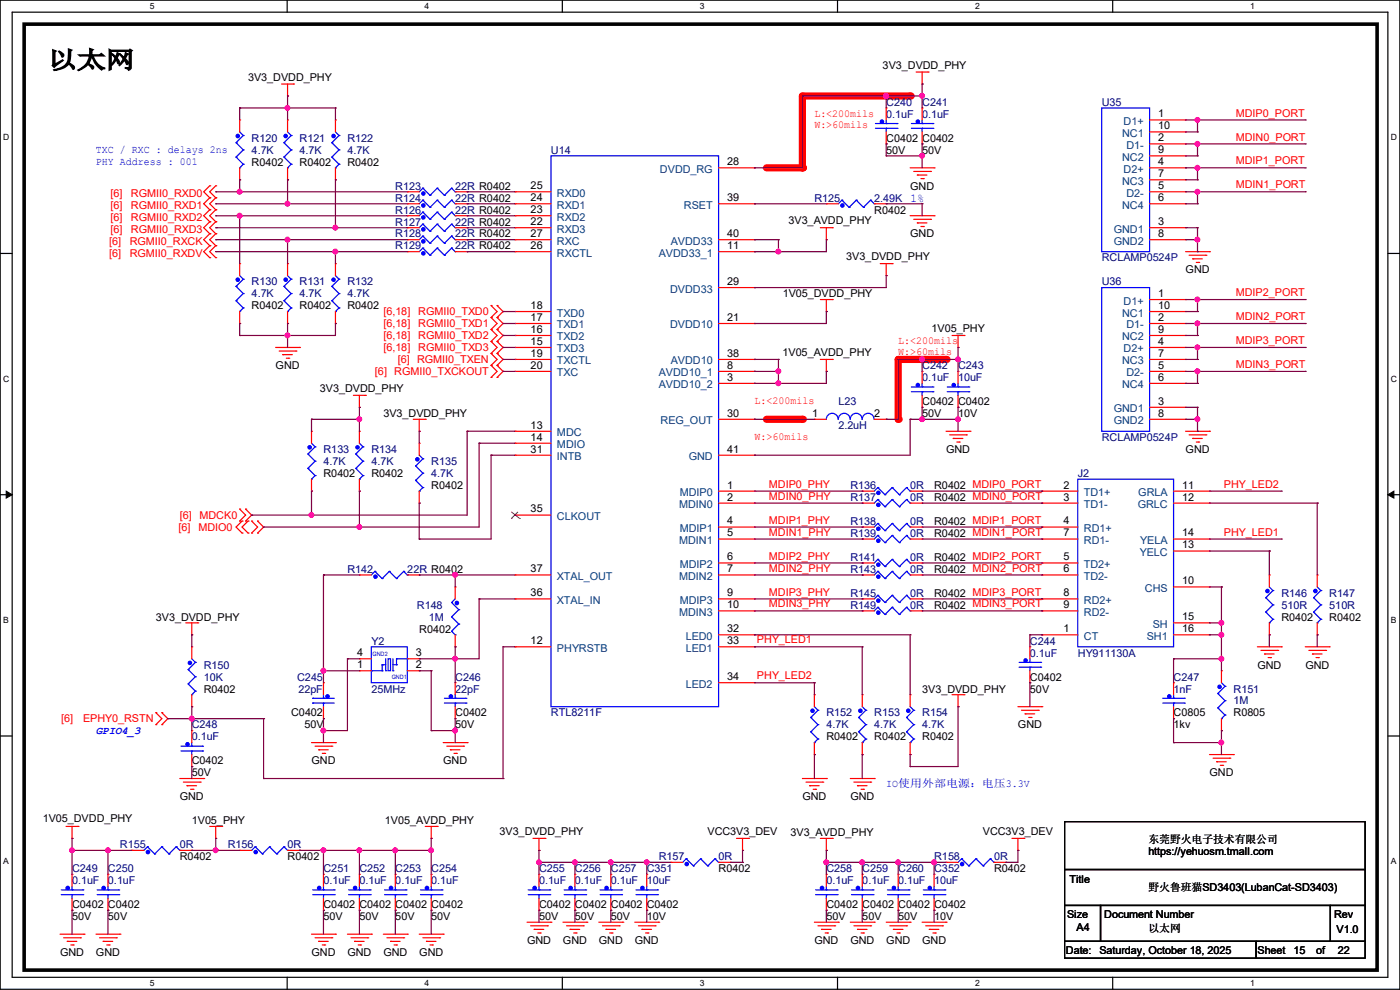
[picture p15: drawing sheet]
<svg xmlns="http://www.w3.org/2000/svg" width="297mm" height="210mm" viewBox="0 0 297 210" stroke-linecap="round" stroke-linejoin="round" font-family="sans-serif">
<defs><g id="words">
<text font-size="5.1" x="10.2" y="14.5">以太网</text>
<g font-size="2.3">
<text x="52.6" y="17.1">3V3_DVDD_PHY</text>
<text x="187.3" y="14.6">3V3_DVDD_PHY</text>
<text x="245.7" y="24.9">1</text>
<text x="245.7" y="30">2</text>
<text x="245.7" y="27.4">10</text>
<text x="53.4" y="35.1">R0402</text>
<text x="63.5" y="35.1">R0402</text>
<text x="73.7" y="35.1">R0402</text>
<text x="154.2" y="35.1">28</text>
<text x="188" y="30.1">C0402</text>
<text x="188" y="32.6">50V</text>
<text x="195.6" y="30.1">C0402</text>
<text x="195.6" y="32.6">50V</text>
<text x="245.7" y="35.1">4</text>
<text x="245.7" y="32.5">9</text>
<text x="112.6" y="40.1">25</text>
<text x="193.1" y="40.2">GND</text>
<text x="245.7" y="40.1">5</text>
<text x="245.7" y="37.6">7</text>
<text x="112.6" y="42.7">24</text>
<text x="112.6" y="45.2">23</text>
<text x="112.6" y="47.8">22</text>
<text x="154.2" y="42.7">39</text>
<text x="167.3" y="47.6">3V3_AVDD_PHY</text>
<text x="185.5" y="45.3">R0402</text>
<text x="245.7" y="47.8">3</text>
<text x="245.7" y="42.7">6</text>
<text x="112.6" y="50.3">27</text>
<text x="112.6" y="52.8">26</text>
<text x="154.2" y="50.3">40</text>
<text x="154.2" y="52.8">11</text>
<text x="193.1" y="50.4">GND</text>
<text x="245.7" y="50.3">8</text>
<text x="179.5" y="55.2">3V3_DVDD_PHY</text>
<text x="251.5" y="58">GND</text>
<text x="53.4" y="65.6">R0402</text>
<text x="63.5" y="65.6">R0402</text>
<text x="73.7" y="65.6">R0402</text>
<text x="112.6" y="65.5">18</text>
<text x="154.2" y="60.5">29</text>
<text x="166" y="63.1">1V05_DVDD_PHY</text>
<text x="245.7" y="63">1</text>
<text x="245.7" y="65.5">10</text>
<text x="112.6" y="68.1">17</text>
<text x="112.6" y="70.6">16</text>
<text x="154.2" y="68.1">21</text>
<text x="197.6" y="70.4">1V05_PHY</text>
<text x="245.7" y="68.1">2</text>
<text x="245.7" y="70.6">9</text>
<text x="112.6" y="73.2">15</text>
<text x="112.6" y="75.7">19</text>
<text x="154.2" y="75.7">38</text>
<text x="166" y="75.5">1V05_AVDD_PHY</text>
<text x="245.7" y="73.2">4</text>
<text x="245.7" y="75.7">7</text>
<text x="58.5" y="78.3">GND</text>
<text x="67.9" y="83.1">3V3_DVDD_PHY</text>
<text x="112.6" y="78.2">20</text>
<text x="154.2" y="78.2">8</text>
<text x="154.2" y="80.8">3</text>
<text x="245.7" y="78.2">5</text>
<text x="245.7" y="80.8">6</text>
<text x="81.3" y="88.5">3V3_DVDD_PHY</text>
<text x="154.2" y="88.4">30</text>
<text x="172.3" y="88.4">1</text>
<text x="185.5" y="88.5">2</text>
<text x="195.6" y="85.9">C0402</text>
<text x="195.6" y="88.5">50V</text>
<text x="203.3" y="85.9">C0402</text>
<text x="203.3" y="88.5">10V</text>
<text x="245.7" y="85.9">3</text>
<text x="245.7" y="88.4">8</text>
<text x="112.6" y="90.9">13</text>
<text x="112.6" y="93.5">14</text>
<text x="68.6" y="101.2">R0402</text>
<text x="78.8" y="101.2">R0402</text>
<text x="112.6" y="96">31</text>
<text x="154.2" y="96">41</text>
<text x="200.7" y="96.1">GND</text>
<text x="251.5" y="96.1">GND</text>
<text x="91.5" y="103.7">R0402</text>
<text x="154.2" y="103.6">1</text>
<text x="154.2" y="106.2">2</text>
<text x="198.2" y="106.3">R0402 MDIN0_PORT</text>
<text x="198.2" y="103.7">R0402 MDIP0_PORT</text>
<text x="225.6" y="103.6">2</text>
<text x="225.6" y="106.2">3</text>
<text x="250.8" y="103.6">11</text>
<text x="250.8" y="106.2">12</text>
<text x="112.6" y="108.7">35</text>
<text x="154.2" y="111.3">4</text>
<text x="154.2" y="113.8">5</text>
<text x="198.2" y="111.3">R0402 MDIP1_PORT</text>
<text x="198.2" y="113.9">R0402 MDIN1_PORT</text>
<text x="225.6" y="111.3">4</text>
<text x="225.6" y="113.8">7</text>
<text x="250.8" y="113.8">14</text>
<text x="154.2" y="118.9">6</text>
<text x="198.2" y="119">R0402 MDIP2_PORT</text>
<text x="225.6" y="118.9">5</text>
<text x="250.8" y="116.3">13</text>
<text x="112.6" y="121.4">37</text>
<text x="154.2" y="121.4">7</text>
<text x="198.2" y="121.5">R0402 MDIN2_PORT</text>
<text x="225.6" y="121.4">6</text>
<text x="250.8" y="124">10</text>
<text x="33.1" y="131.7">3V3_DVDD_PHY</text>
<text x="112.6" y="126.5">36</text>
<text x="154.2" y="126.5">9</text>
<text x="154.2" y="129">10</text>
<text x="198.2" y="126.6">R0402 MDIP3_PORT</text>
<text x="198.2" y="129.1">R0402 MDIN3_PORT</text>
<text x="225.6" y="126.5">8</text>
<text x="225.6" y="129">9</text>
<text x="250.8" y="131.6">15</text>
<text x="271.8" y="131.7">R0402</text>
<text x="282" y="131.7">R0402</text>
<text x="88.9" y="134.2">R0402</text>
<text x="112.6" y="136.7">12</text>
<text x="154.2" y="134.1">32</text>
<text x="154.2" y="136.7">33</text>
<text x="225.6" y="134.1">1</text>
<text x="250.8" y="134.1">16</text>
<text x="75.7" y="141.7">1</text>
<text x="75.7" y="139.2">4</text>
<text x="88.2" y="141.7">2</text>
<text x="88.2" y="139.2">3</text>
<text x="266.8" y="141.8">GND</text>
<text x="276.9" y="141.8">GND</text>
<text x="43.2" y="146.9">R0402</text>
<text x="154.2" y="144.3">34</text>
<text x="195.6" y="146.9">3V3_DVDD_PHY</text>
<text x="218.5" y="144.4">C0402</text>
<text x="218.5" y="146.9">50V</text>
<text x="61.8" y="152">C0402</text>
<text x="64.6" y="154.5">50V</text>
<text x="96.6" y="152">C0402</text>
<text x="96.6" y="154.5">50V</text>
<text x="216" y="154.5">GND</text>
<text x="249" y="152">C0805</text>
<text x="249" y="154.5">1kv</text>
<text x="261.7" y="152">R0805</text>
<text x="175.3" y="157.1">R0402</text>
<text x="185.5" y="157.1">R0402</text>
<text x="195.6" y="157.1">R0402</text>
<text x="40.7" y="162.1">C0402</text>
<text x="40.7" y="164.7">50V</text>
<text x="66.1" y="162.1">GND</text>
<text x="94" y="162.1">GND</text>
<text x="256.6" y="164.7">GND</text>
<text x="38.1" y="169.8">GND</text>
<text x="170.2" y="169.8">GND</text>
<text x="180.4" y="169.8">GND</text>
<text x="9.1" y="174.3">1V05_DVDD_PHY</text>
<text x="40.7" y="174.8">1V05_PHY</text>
<text x="81.7" y="174.8">1V05_AVDD_PHY</text>
<text x="106" y="177.1">3V3_DVDD_PHY</text>
<text x="150.1" y="177.1">VCC3V3_DEV</text>
<text x="167.7" y="177.4">3V3_AVDD_PHY</text>
<text x="208.5" y="177.1">VCC3V3_DEV</text>
<text x="243.6" y="178.9">东莞野火电子技术有限公司</text>
<text x="38.1" y="182.5">R0402</text>
<text x="61" y="182.5">R0402</text>
<text x="152.5" y="185">R0402</text>
<text x="210.9" y="185">R0402</text>
<text x="243.6" y="181.4">https://yehuosm.tmall.com</text>
<text x="226.9" y="187.3">Title</text>
<text x="243.6" y="189.1">野火鲁班猫SD3403(LubanCat-SD3403)</text>
<text x="15.3" y="192.6">C0402</text>
<text x="15.3" y="195.2">50V</text>
<text x="22.9" y="192.6">C0402</text>
<text x="22.9" y="195.2">50V</text>
<text x="68.6" y="192.6">C0402</text>
<text x="68.6" y="195.2">50V</text>
<text x="76.2" y="192.6">C0402</text>
<text x="76.2" y="195.2">50V</text>
<text x="83.9" y="192.6">C0402</text>
<text x="83.9" y="195.2">50V</text>
<text x="91.5" y="192.6">C0402</text>
<text x="91.5" y="195.2">50V</text>
<text x="114.4" y="192.6">C0402</text>
<text x="114.4" y="195.2">50V</text>
<text x="122" y="192.6">C0402</text>
<text x="122" y="195.2">50V</text>
<text x="129.6" y="192.6">C0402</text>
<text x="129.6" y="195.2">50V</text>
<text x="137.2" y="192.6">C0402</text>
<text x="137.2" y="195.2">10V</text>
<text x="175.3" y="192.6">C0402</text>
<text x="175.3" y="195.2">50V</text>
<text x="182.9" y="192.6">C0402</text>
<text x="182.9" y="195.2">50V</text>
<text x="190.6" y="192.6">C0402</text>
<text x="190.6" y="195.2">50V</text>
<text x="198.2" y="192.6">C0402</text>
<text x="198.2" y="195.2">10V</text>
<text x="226.4" y="194.6">Size</text>
<text x="228.4" y="197.4">A4</text>
<text x="234.2" y="194.6">Document Number</text>
<text x="243.6" y="197.7">以太网</text>
<text x="283" y="194.6">Rev</text>
<text x="283.5" y="198">V1.0</text>
<text x="12.7" y="202.8">GND</text>
<text x="20.4" y="202.8">GND</text>
<text x="66.1" y="202.8">GND</text>
<text x="73.7" y="202.8">GND</text>
<text x="81.3" y="202.8">GND</text>
<text x="88.9" y="202.8">GND</text>
<text x="111.8" y="200.2">GND</text>
<text x="119.4" y="200.2">GND</text>
<text x="127" y="200.2">GND</text>
<text x="134.7" y="200.2">GND</text>
<text x="172.8" y="200.2">GND</text>
<text x="180.4" y="200.2">GND</text>
<text x="188" y="200.2">GND</text>
<text x="195.6" y="200.2">GND</text>
<text x="226.1" y="202.3">Date:</text>
<text x="233.2" y="202.3">Saturday, October 18, 2025</text>
<text x="266.8" y="202.3">Sheet</text>
<text x="274.4" y="202.3">15</text>
<text x="279.2" y="202.3">of</text>
<text x="283.8" y="202.3">22</text>
</g>
<g font-size="2.3" fill="#000080">
<text x="188" y="22.4">C240</text>
<text x="195.6" y="22.4">C241</text>
<text x="233.7" y="22.4">U35</text>
<text x="188" y="25">0.1uF</text>
<text x="195.6" y="25">0.1uF</text>
<text x="53.4" y="30.1">R120</text>
<text x="53.4" y="32.6">4.7K</text>
<text x="63.5" y="30.1">R121</text>
<text x="63.5" y="32.6">4.7K</text>
<text x="73.7" y="30.1">R122</text>
<text x="73.7" y="32.6">4.7K</text>
<text x="116.9" y="32.6">U14</text>
<text x="83.9" y="40.2">R123</text>
<text x="96.6" y="40.2">22R R0402</text>
<text x="83.9" y="42.8">R124</text>
<text x="83.9" y="45.3">R126</text>
<text x="83.9" y="47.8">R127</text>
<text x="96.6" y="42.8">22R R0402</text>
<text x="96.6" y="45.3">22R R0402</text>
<text x="96.6" y="47.8">22R R0402</text>
<text x="172.8" y="42.8">R125</text>
<text x="185.5" y="42.8">2.49K 1%</text>
<text x="83.9" y="50.4">R128</text>
<text x="83.9" y="52.9">R129</text>
<text x="96.6" y="50.4">22R R0402</text>
<text x="96.6" y="52.9">22R R0402</text>
<text x="233.7" y="55.5">RCLAMP0524P</text>
<text x="53.4" y="60.5">R130</text>
<text x="53.4" y="63.1">4.7K</text>
<text x="63.5" y="60.5">R131</text>
<text x="63.5" y="63.1">4.7K</text>
<text x="73.7" y="60.5">R132</text>
<text x="73.7" y="63.1">4.7K</text>
<text x="233.7" y="60.5">U36</text>
<text x="195.6" y="78.3">C242</text>
<text x="195.6" y="80.9">0.1uF</text>
<text x="203.3" y="78.3">C243</text>
<text x="203.3" y="80.9">10uF</text>
<text x="177.9" y="85.9">L23</text>
<text x="177.9" y="91">2.2uH</text>
<text x="233.7" y="93.6">RCLAMP0524P</text>
<text x="68.6" y="96.1">R133</text>
<text x="68.6" y="98.6">4.7K</text>
<text x="78.8" y="96.1">R134</text>
<text x="78.8" y="98.6">4.7K</text>
<text x="91.5" y="98.6">R135</text>
<text x="91.5" y="101.2">4.7K</text>
<text x="228.7" y="101.2">J2</text>
<text x="180.4" y="106.3">R137</text>
<text x="180.4" y="103.7">R136</text>
<text x="193.1" y="106.3">0R</text>
<text x="193.1" y="103.7">0R</text>
<text x="180.4" y="111.3">R138</text>
<text x="180.4" y="113.9">R139</text>
<text x="193.1" y="111.3">0R</text>
<text x="193.1" y="113.9">0R</text>
<text x="180.4" y="119">R141</text>
<text x="193.1" y="119">0R</text>
<text x="73.7" y="121.5">R142</text>
<text x="86.4" y="121.5">22R R0402</text>
<text x="180.4" y="121.5">R143</text>
<text x="193.1" y="121.5">0R</text>
<text x="88.4" y="129.1">R148</text>
<text x="91" y="131.7">1M</text>
<text x="180.4" y="126.6">R145</text>
<text x="180.4" y="129.1">R149</text>
<text x="193.1" y="126.6">0R</text>
<text x="193.1" y="129.1">0R</text>
<text x="271.8" y="126.6">R146</text>
<text x="271.8" y="129.1">510R</text>
<text x="282" y="126.6">R147</text>
<text x="282" y="129.1">510R</text>
<text x="78.8" y="136.7">Y2</text>
<text x="218.5" y="136.7">C244</text>
<text x="43.2" y="141.8">R150</text>
<text x="218.5" y="139.3">0.1uF</text>
<text x="228.7" y="139.3">HY911130A</text>
<text x="43.2" y="144.4">10K</text>
<text x="63" y="144.4">C245</text>
<text x="63.3" y="146.9">22pF</text>
<text x="78.8" y="146.9">25MHz</text>
<text x="96.6" y="144.4">C246</text>
<text x="96.6" y="146.9">22pF</text>
<text x="249" y="144.4">C247</text>
<text x="249" y="146.9">1nF</text>
<text x="261.7" y="146.9">R151</text>
<text x="261.7" y="149.4">1M</text>
<text x="40.7" y="154.5">C248</text>
<text x="116.9" y="152">RTL8211F</text>
<text x="175.3" y="152">R152</text>
<text x="175.3" y="154.5">4.7K</text>
<text x="185.5" y="152">R153</text>
<text x="185.5" y="154.5">4.7K</text>
<text x="195.6" y="152">R154</text>
<text x="195.6" y="154.5">4.7K</text>
<text x="40.7" y="157.1">0.1uF</text>
<text x="25.4" y="179.9">R155</text>
<text x="38.1" y="179.9">0R</text>
<text x="48.3" y="179.9">R156</text>
<text x="61" y="179.9">0R</text>
<text x="15.3" y="185">C249</text>
<text x="22.9" y="185">C250</text>
<text x="68.6" y="185">C251</text>
<text x="76.2" y="185">C252</text>
<text x="83.9" y="185">C253</text>
<text x="91.5" y="185">C254</text>
<text x="114.4" y="185">C255</text>
<text x="122" y="185">C256</text>
<text x="129.6" y="185">C257</text>
<text x="137.2" y="185">C351</text>
<text x="139.8" y="182.5">R157</text>
<text x="152.5" y="182.5">0R</text>
<text x="175.3" y="185">C258</text>
<text x="182.9" y="185">C259</text>
<text x="190.6" y="185">C260</text>
<text x="198.2" y="185">C352</text>
<text x="198.2" y="182.5">R158</text>
<text x="210.9" y="182.5">0R</text>
<text x="15.3" y="187.5">0.1uF</text>
<text x="22.9" y="187.5">0.1uF</text>
<text x="68.6" y="187.5">0.1uF</text>
<text x="76.2" y="187.5">0.1uF</text>
<text x="83.9" y="187.5">0.1uF</text>
<text x="91.5" y="187.5">0.1uF</text>
<text x="114.4" y="187.5">0.1uF</text>
<text x="122" y="187.5">0.1uF</text>
<text x="129.6" y="187.5">0.1uF</text>
<text x="137.2" y="187.5">10uF</text>
<text x="175.3" y="187.5">0.1uF</text>
<text x="182.9" y="187.5">0.1uF</text>
<text x="190.6" y="187.5">0.1uF</text>
<text x="198.2" y="187.5">10uF</text>
</g>
<g font-size="2.3" fill="#f00">
<text x="172.8" y="24.8">L:&lt;200mils</text>
<text x="172.8" y="27.1">W:&gt;60mils</text>
<text x="262.2" y="24.7">MDIP0_PORT</text>
<text x="262.2" y="29.8">MDIN0_PORT</text>
<text x="262.2" y="34.9">MDIP1_PORT</text>
<text x="23.4" y="41.7">[6]</text>
<text x="27.8" y="41.7">RGMII0_RXD0</text>
<text x="262.2" y="40">MDIN1_PORT</text>
<text x="23.4" y="44.3">[6]</text>
<text x="23.4" y="46.8">[6]</text>
<text x="27.8" y="44.3">RGMII0_RXD1</text>
<text x="27.8" y="46.8">RGMII0_RXD2</text>
<text x="23.2" y="51.9">[6]</text>
<text x="23.4" y="49.4">[6]</text>
<text x="27.5" y="51.9">RGMII0_RXCK</text>
<text x="27.8" y="49.4">RGMII0_RXD3</text>
<text x="23.2" y="54.4">[6]</text>
<text x="27.5" y="54.4">RGMII0_RXDV</text>
<text x="262.2" y="62.8">MDIP2_PORT</text>
<text x="81.3" y="66.9">[6,18]</text>
<text x="81.3" y="69.4">[6,18]</text>
<text x="81.3" y="72">[6,18]</text>
<text x="88.7" y="66.9">RGMII0_TXD0</text>
<text x="88.7" y="69.4">RGMII0_TXD1</text>
<text x="88.7" y="72">RGMII0_TXD2</text>
<text x="262.2" y="67.9">MDIN2_PORT</text>
<text x="81.3" y="74.5">[6,18]</text>
<text x="84.4" y="77">[6] RGMII0_TXEN</text>
<text x="88.7" y="74.5">RGMII0_TXD3</text>
<text x="190.5" y="73">L:&lt;200mils</text>
<text x="190.5" y="75.3">W:&gt;60mils</text>
<text x="262.2" y="73">MDIP3_PORT</text>
<text x="79.5" y="79.6">[6] RGMII0_TXCKOUT</text>
<text x="262.2" y="78.1">MDIN3_PORT</text>
<text x="160.1" y="85.7">L:&lt;200mils</text>
<text x="160.1" y="93.3">W:&gt;60mils</text>
<text x="163.1" y="103.5">MDIP0_PHY</text>
<text x="163.1" y="106">MDIN0_PHY</text>
<text x="259.6" y="103.5">PHY_LED2</text>
<text x="37.9" y="112.6">[6]</text>
<text x="38.1" y="110.1">[6]</text>
<text x="42.1" y="112.6">MDIO0</text>
<text x="42.3" y="110.1">MDCK0</text>
<text x="163.1" y="111.1">MDIP1_PHY</text>
<text x="163.1" y="113.6">MDIN1_PHY</text>
<text x="259.6" y="113.6">PHY_LED1</text>
<text x="163.1" y="118.7">MDIP2_PHY</text>
<text x="163.1" y="121.2">MDIN2_PHY</text>
<text x="163.1" y="126.3">MDIP3_PHY</text>
<text x="163.1" y="128.9">MDIN3_PHY</text>
<text x="160.6" y="136.5">PHY_LED1</text>
<text x="160.6" y="144.1">PHY_LED2</text>
<text x="13" y="153.2">[6]</text>
<text x="17.6" y="153.2">EPHY0_RSTN</text>
</g>
<g font-size="2.3" fill="#004080">
<text x="238.1" y="29">NC1</text>
<text x="238.4" y="26.5">D1+</text>
<text x="238.1" y="34.1">NC2</text>
<text x="238.9" y="31.6">D1-</text>
<text x="118.2" y="41.7">RXD0</text>
<text x="140" y="36.7">DVDD_RG</text>
<text x="238.1" y="39.2">NC3</text>
<text x="238.4" y="36.7">D2+</text>
<text x="238.9" y="41.7">D2-</text>
<text x="118.2" y="44.3">RXD1</text>
<text x="118.2" y="46.8">RXD2</text>
<text x="145.1" y="44.3">RSET</text>
<text x="238.1" y="44.3">NC4</text>
<text x="118.2" y="49.4">RXD3</text>
<text x="118.2" y="51.9">RXC</text>
<text x="142.3" y="51.9">AVDD33</text>
<text x="236.3" y="49.4">GND1</text>
<text x="236.3" y="51.9">GND2</text>
<text x="118.2" y="54.4">RXCTL</text>
<text x="139.8" y="54.4">AVDD33_1</text>
<text x="142.2" y="62.1">DVDD33</text>
<text x="238.4" y="64.6">D1+</text>
<text x="118.2" y="67.1">TXD0</text>
<text x="118.2" y="69.7">TXD1</text>
<text x="142.2" y="69.7">DVDD10</text>
<text x="238.1" y="67.1">NC1</text>
<text x="238.9" y="69.7">D1-</text>
<text x="118.2" y="72.2">TXD2</text>
<text x="118.2" y="74.8">TXD3</text>
<text x="118.2" y="77.3">TXCTL</text>
<text x="142.3" y="77.3">AVDD10</text>
<text x="238.1" y="77.3">NC3</text>
<text x="238.1" y="72.2">NC2</text>
<text x="238.4" y="74.8">D2+</text>
<text x="118.2" y="79.8">TXC</text>
<text x="139.8" y="79.8">AVDD10_1</text>
<text x="139.8" y="82.4">AVDD10_2</text>
<text x="238.1" y="82.4">NC4</text>
<text x="238.9" y="79.8">D2-</text>
<text x="236.3" y="87.5">GND1</text>
<text x="118.2" y="92.5">MDC</text>
<text x="118.2" y="95.1">MDIO</text>
<text x="140.1" y="90">REG_OUT</text>
<text x="236.3" y="90">GND2</text>
<text x="118.2" y="97.6">INTB</text>
<text x="146.1" y="97.6">GND</text>
<text x="144.1" y="107.8">MDIN0</text>
<text x="144.2" y="105.2">MDIP0</text>
<text x="229.9" y="105.2">TD1+</text>
<text x="229.9" y="107.8">TD1-</text>
<text x="241.4" y="107.8">GRLC</text>
<text x="241.5" y="105.2">GRLA</text>
<text x="118.2" y="110.3">CLKOUT</text>
<text x="144.2" y="112.9">MDIP1</text>
<text x="229.9" y="112.9">RD1+</text>
<text x="144.1" y="115.4">MDIN1</text>
<text x="229.9" y="115.4">RD1-</text>
<text x="241.8" y="117.9">YELC</text>
<text x="241.9" y="115.4">YELA</text>
<text x="118.2" y="123">XTAL_OUT</text>
<text x="144.1" y="123">MDIN2</text>
<text x="144.2" y="120.5">MDIP2</text>
<text x="229.9" y="120.5">TD2+</text>
<text x="229.9" y="123">TD2-</text>
<text x="242.9" y="125.6">CHS</text>
<text x="118.2" y="128.1">XTAL_IN</text>
<text x="144.1" y="130.6">MDIN3</text>
<text x="144.2" y="128.1">MDIP3</text>
<text x="229.9" y="128.1">RD2+</text>
<text x="229.9" y="130.6">RD2-</text>
<text x="145.5" y="135.7">LED0</text>
<text x="229.9" y="135.7">CT</text>
<text x="243.3" y="135.7">SH1</text>
<text x="244.5" y="133.2">SH</text>
<text x="118.2" y="138.3">PHYRSTB</text>
<text x="145.5" y="138.3">LED1</text>
<text x="145.5" y="145.9">LED2</text>
</g>
<g font-size="2.3" fill="#00f">
<text x="20.4" y="34.9">PHY Address : 001</text>
<text x="20.4" y="32.4">TXC / RXC : delays 2ns</text>
<text x="20.4" y="155.6">GPIO4_3</text>
<text x="188" y="167">IO使用外部电源：电压3.3V</text>
</g>
<g font-size="1.8">
<text x="31.8" y="1.9">5</text>
<text x="90.1" y="1.9">4</text>
<text x="148.5" y="1.9">3</text>
<text x="206.8" y="1.9">2</text>
<text x="265.2" y="1.9">1</text>
<text x=".7" y="29.8">D</text>
<text x="295.1" y="29.8">D</text>
<text x=".7" y="80.9">C</text>
<text x="295.1" y="80.9">C</text>
<text x=".7" y="132.1">B</text>
<text x="295.1" y="132.1">B</text>
<text x=".7" y="183.3">A</text>
<text x="295.1" y="183.3">A</text>
<text x="31.8" y="209.2">5</text>
<text x="90.1" y="209.2">4</text>
<text x="148.5" y="209.2">3</text>
<text x="206.8" y="209.2">2</text>
<text x="265.2" y="209.2">1</text>
</g>
<g font-size="1.3" fill="#00f">
<text x="79" y="139.1">GND2</text>
<text x="83.1" y="144">GND1</text>
</g>
</g></defs>
<path d="M0 0h297v209.8h-297zM2.6 2.6h291.8v204.7h-291.8z" fill="none" stroke="#000" stroke-width=".25"/>
<g fill="#fff">
<path d="M31.7 .3h1v2h-1z"/>
<path d="M31.7 207.6h1v2h-1z"/>
</g>
<path d="M60.9 0v2.6M60.9 207.3v2.5" fill="none" stroke="#000" stroke-width=".25"/>
<g fill="#fff">
<path d="M90.1 .3h1v2h-1z"/>
<path d="M90.1 207.6h1v2h-1z"/>
</g>
<path d="M119.3 0v2.6M119.3 207.3v2.5" fill="none" stroke="#000" stroke-width=".25"/>
<g fill="#fff">
<path d="M148.5 .3h.9v2h-.9z"/>
<path d="M148.5 207.6h.9v2h-.9z"/>
</g>
<path d="M177.7 0v2.6M177.7 207.3v2.5" fill="none" stroke="#000" stroke-width=".25"/>
<g fill="#fff">
<path d="M206.8 .3h1v2h-1z"/>
<path d="M206.8 207.6h1v2h-1z"/>
</g>
<path d="M236.1 0v2.6M236.1 207.3v2.5" fill="none" stroke="#000" stroke-width=".25"/>
<g fill="#fff">
<path d="M265.2 .3h1v2h-1z"/>
<path d="M265.2 207.6h1v2h-1z"/>
<path d="M.7 28.2h1.2v1.9h-1.2z"/>
<path d="M295.1 28.2h1.2v1.9h-1.2z"/>
<path d="M.7 79.3h1.2v2h-1.2z"/>
<path d="M295.1 79.3h1.2v2h-1.2z"/>
</g>
<path d="M0 53.8h2.6M294.4 53.8h2.6" fill="none" stroke="#000" stroke-width=".25"/>
<g fill="#fff">
<path d="M.7 130.5h1.2v2h-1.2z"/>
<path d="M295.1 130.5h1.1v2h-1.1z"/>
</g>
<path d="M0 104.9h2.6M294.4 104.9h2.6" fill="none" stroke="#000" stroke-width=".25"/>
<path d="M1.3 104.2l1.3 .7-1.3 .8zM294.4 104.9l1.3-.7v1.5z" fill="#000" stroke="#000" stroke-width=".21"/>
<g fill="#fff">
<path d="M.7 181.7h1.2v2h-1.2z"/>
<path d="M295.1 181.7h1.1v2h-1.1z"/>
</g>
<path d="M0 156.1h2.6M294.4 156.1h2.6" fill="none" stroke="#000" stroke-width=".25"/>
<path d="M5.1 5.1h287v200.7h-287z" fill="none" stroke="#000" stroke-width=".76"/>
<path d="M162.6 88.9h7.6" fill="none" stroke="#f00" stroke-width="1.5"/>
<circle cx="170.2" cy="88.9" r=".76" fill="#f00"/>
<path d="M190.5 76.2h10.2" fill="none" stroke="#f00" stroke-width="1.5"/>
<circle cx="200.7" cy="76.2" r=".76" fill="#f00"/>
<path d="M190.5 76.2v12.7" fill="none" stroke="#f00" stroke-width="1.5"/>
<circle cx="190.5" cy="88.9" r=".76" fill="#f00"/>
<path d="M170.2 20.4h22.9" fill="none" stroke="#f00" stroke-width="1.5"/>
<circle cx="193.1" cy="20.4" r=".76" fill="#f00"/>
<path d="M170.2 20.4v15.2" fill="none" stroke="#f00" stroke-width="1.5"/>
<circle cx="170.2" cy="35.6" r=".76" fill="#f00"/>
<path d="M162.6 35.6h7.6" fill="none" stroke="#f00" stroke-width="1.5"/>
<circle cx="170.2" cy="35.6" r=".76" fill="#f00"/>
<g fill="none" stroke="#f00" stroke-width=".25">
<path d="M59.7 17.8h2.6M61 17.8v2.6M62.3 17.8h.1M194.4 15.3h2.5M195.6 17.8h.1M195.6 15.3v2.5M196.9 15.3h.1M44.5 39.4h.1M44.5 39.4l-1.3 1.3 1.3 1.3M45.8 39.4h.1M45.8 39.4l-1.3 1.3 1.3 1.3M50.8 25.4h.1"/>
<path d="M50.8 38.1h.1M50.8 25.4v2.6M50.8 35.6v2.5M61 20.4h.1M61 25.4h.1M61 38.1h.1M61 25.4v2.6M61 35.6v2.5M71.2 25.4h.1M71.2 38.1h.1M71.2 25.4v2.6M71.2 35.6v2.5"/>
<path d="M152.4 35.6h7.7M160.1 35.6h.1M188 22.9h.1M188 30.5h.1M188 22.9v2.5M188 28v2.5M193.1 35.6h5.1M193.8 36.4h3.6M194.6 37.1h.1M194.6 37.1h2M195.4 37.9h.5M195.6 22.9h.1"/>
<path d="M195.6 30.5h.1M195.6 22.9v2.5M195.6 28v2.5M195.9 37.9h.1M197.4 36.4h.1M198.2 35.6h.1M243.9 35.6h7.6M243.9 25.4h7.6M243.9 30.5h7.6M243.9 38.1h7.6M243.9 33.1h7.6M243.9 28h7.6"/>
<path d="M251.5 25.4h.1M251.5 30.5h.1M251.5 35.6h.1M251.5 38.1h.1M251.5 33.1h.1M251.5 28h.1M44.5 42h.1M44.5 44.5h.1M44.5 47h.1M44.5 49.6h.1M44.5 52.1h.1M44.5 54.7h.1"/>
<path d="M44.5 42l-1.3 1.2 1.3 1.3M44.5 44.5l-1.3 1.3 1.3 1.2M44.5 47l-1.3 1.3 1.3 1.3M44.5 49.6l-1.3 1.2 1.3 1.3M44.5 52.1l-1.3 1.3 1.3 1.3M45.8 42h.1M45.8 44.5h.1M45.8 47h.1M45.8 49.6h.1M45.8 52.1h.1M45.8 54.7h.1M45.8 42l-1.3 1.2 1.3 1.3"/>
<path d="M45.8 44.5l-1.3 1.3 1.3 1.2M45.8 47l-1.3 1.3 1.3 1.3M45.8 49.6l-1.3 1.2 1.3 1.3M45.8 52.1l-1.3 1.3 1.3 1.3M50.8 55.9h.1M50.8 55.9v2.6M61 55.9h.1M61 55.9v2.6M71.2 55.9h.1M71.2 55.9v2.6M86.4 40.7h.1M86.4 43.2h.1"/>
<path d="M86.4 45.8h.1M86.4 50.8h.1M86.4 48.3h.1M86.4 53.4h.1M86.4 48.3h2.5M86.4 45.8h2.5M86.4 53.4h2.5M86.4 40.7h2.5M86.4 43.2h2.5M86.4 50.8h2.5M96.6 48.3h2.5M96.6 45.8h2.5"/>
<path d="M96.6 53.4h2.5M96.6 40.7h2.5M96.6 43.2h2.5M96.6 50.8h2.5M99.1 40.7h.1M99.1 43.2h.1M99.1 45.8h.1M99.1 50.8h.1M99.1 48.3h.1M99.1 53.4h.1M109.3 40.7h.1M109.3 43.2h.1"/>
<path d="M109.3 45.8h.1M109.3 48.3h.1M109.3 50.8h.1M109.3 53.4h.1M109.3 48.3h7.6M109.3 45.8h7.6M109.3 53.4h7.6M109.3 40.7h7.6M109.3 43.2h7.6M109.3 50.8h7.6M152.4 53.4h7.7M152.4 43.2h7.7"/>
<path d="M152.4 50.8h7.7M160.1 43.2h.1M160.1 50.8h.1M160.1 53.4h.1M174 48.3h2.6M175.3 50.8h.1M175.3 43.2h.1M175.3 48.3v2.5M175.3 43.2h2.5M176.6 48.3h.1M185.5 43.2h2.5M186.7 55.9h2.6"/>
<path d="M188 58.5h.1M188 43.2h.1M188 55.9v2.6M189.3 55.9h.1M193.1 45.8h5.1M193.8 46.5h3.6M194.6 47.3h.1M194.6 47.3h2M195.4 48h.5M195.9 48h.1M197.4 46.5h.1M198.2 45.8h.1"/>
<path d="M243.9 48.3h7.6M243.9 40.7h7.6M243.9 43.2h7.6M243.9 50.8h7.6M251.5 48.3h.1M251.5 40.7h.1M251.5 43.2h.1M251.5 50.8h.1M251.5 53.4h5.1M252.3 54.1h3.5M253 54.9h.1M253 54.9h2.1"/>
<path d="M253.8 55.7h.5M254.3 55.7h.1M255.8 54.1h.1M256.6 53.4h.1M50.8 68.6h.1M50.8 66.1v2.5M58.5 73.7h5M59.2 74.5h3.6M60 75.2h.1M60 75.2h2M60.7 76h.6M61 68.6h.1"/>
<path d="M61 66.1v2.5M61.3 76h.1M62.8 74.5h.1M63.5 73.7h.1M71.2 68.6h.1M71.2 66.1v2.5M104.2 67.4h.1M104.2 64.8h.1M104.2 69.9h.1M104.2 72.4h.1M104.2 75h.1M104.2 77.5h.1"/>
<path d="M104.2 64.8l1.3 1.3-1.3 1.3M104.2 67.4l1.3 1.2-1.3 1.3M104.2 69.9l1.3 1.3-1.3 1.2M104.2 72.4l1.3 1.3-1.3 1.3M104.2 75l1.3 1.2-1.3 1.3M104.2 77.5l1.3 1.3-1.3 1.3M105.5 64.8h.1M105.5 67.4h.1M105.5 69.9h.1M105.5 72.4h.1M105.5 75h.1M105.5 77.5h.1"/>
<path d="M105.5 64.8l1.2 1.3-1.2 1.3M105.5 67.4l1.2 1.2-1.2 1.3M105.5 69.9l1.2 1.3-1.2 1.2M105.5 72.4l1.2 1.3-1.2 1.3M105.5 75l1.2 1.2-1.2 1.3M105.5 77.5l1.2 1.3-1.2 1.3M109.3 66.1h.1M109.3 68.6h.1M109.3 71.2h.1M109.3 73.7h.1M109.3 76.2h.1M109.3 78.8h.1"/>
<path d="M109.3 73.7h7.6M109.3 71.2h7.6M109.3 76.2h7.6M109.3 66.1h7.6M109.3 68.6h7.6M109.3 78.8h7.6M152.4 76.2h7.7M152.4 68.6h7.7M152.4 78.8h7.7M152.4 61h7.7M160.1 61h.1M160.1 76.2h.1"/>
<path d="M160.1 78.8h.1M160.1 68.6h.1M174 76.2h2.6M174 63.5h2.6M175.3 78.8h.1M175.3 66.1h.1M175.3 63.5v2.6M175.3 76.2v2.6M176.6 76.2h.1M176.6 63.5h.1M195.6 78.8h.1M195.6 78.8v2.5"/>
<path d="M202 71.2h2.5M203.2 73.7h.1M203.2 78.8h.1M203.2 71.2v2.5M203.2 78.8v2.5M204.5 71.2h.1M243.9 73.7h7.6M243.9 71.2h7.6M243.9 76.2h7.6M243.9 63.5h7.6M243.9 66.1h7.6M243.9 68.6h7.6"/>
<path d="M243.9 78.8h7.6M251.5 63.5h.1M251.5 68.6h.1M251.5 73.7h.1M251.5 78.8h.1M251.5 76.2h.1M251.5 71.2h.1M251.5 66.1h.1M66.1 91.5h.1M66.1 91.5v2.5M75 83.9h2.5M76.2 86.4h.1"/>
<path d="M76.2 91.5h.1M76.2 83.9v2.5M76.2 91.5v2.5M77.5 83.9h.1M87.7 88.9h2.5M88.9 91.5h.1M88.9 94h.1M88.9 88.9v2.6M88.9 94v2.6M90.2 88.9h.1M104.2 80.1h.1M105.5 80.1h.1"/>
<path d="M109.3 91.5h.1M109.3 94h.1M109.3 96.6h.1M109.3 91.5h7.6M109.3 94h7.6M109.3 96.6h7.6M152.4 88.9h7.7M152.4 96.6h7.7M152.4 81.3h7.7M160.1 96.6h.1M160.1 81.3h.1M160.1 88.9h.1"/>
<path d="M172.8 88.9h.1M172.8 88.9h2.5M185.5 88.9h2.5M188 88.9h.1M195.6 86.4h.1M195.6 83.9v2.5M200.7 91.5h5.1M201.5 92.2h3.5M202.2 93h.1M202.2 93h2.1M203 93.8h.5M203.2 86.4h.1"/>
<path d="M203.2 83.9v2.5M203.5 93.8h.1M205 92.2h.1M205.8 91.5h.1M243.9 88.9h7.6M243.9 81.3h7.6M243.9 86.4h7.6M251.5 86.4h.1M251.5 81.3h.1M251.5 88.9h.1M251.5 91.5h5.1M252.3 92.2h3.5"/>
<path d="M253 93h.1M253 93h2.1M253.8 93.8h.5M254.3 93.8h.1M255.8 92.2h.1M256.6 91.5h.1M50.8 110.5h.1M50.8 108h.1M50.8 108l1.3 1.3-1.3 1.2M51.4 110.5h.1M51.4 113.1h.1M51.4 110.5l-1.3 1.3 1.3 1.3"/>
<path d="M52.1 108h.1M52.1 110.5h.1M52.1 108l1.3 1.3-1.3 1.2M52.6 113.1h.1M52.6 110.5h.1M52.6 110.5l-1.2 1.3 1.2 1.3M53.4 113.1h.1M53.4 110.5h.1M53.4 110.5l1.3 1.3-1.3 1.3M54.7 110.5h.1M54.7 113.1h.1M54.7 110.5l1.2 1.3-1.2 1.3"/>
<path d="M66.1 104.2h.1M66.1 101.6v2.6M76.2 104.2h.1M76.2 101.6v2.6M88.9 106.7h.1M88.9 104.2v2.5M109.3 109.3h.1M109.3 109.3h7.6M152.4 106.7h7.7M152.4 104.2h7.7M152.4 111.8h7.7M152.4 114.3h7.7"/>
<path d="M152.4 119.4h7.7M160.1 104.2h.1M160.1 106.7h.1M160.1 111.8h.1M160.1 114.3h.1M160.1 119.4h.1M182.9 106.7h.1M182.9 104.2h.1M182.9 111.8h.1M182.9 119.4h.1M182.9 114.3h.1M182.9 106.7h2.6"/>
<path d="M182.9 104.2h2.6M182.9 111.8h2.6M182.9 114.3h2.6M182.9 119.4h2.6M193.1 106.7h2.5M193.1 104.2h2.5M193.1 111.8h2.5M193.1 114.3h2.5M193.1 119.4h2.5M195.6 106.7h.1M195.6 104.2h.1M195.6 111.8h.1"/>
<path d="M195.6 119.4h.1M195.6 114.3h.1M221 104.2h.1M221 106.7h.1M221 111.8h.1M221 114.3h.1M221 119.4h.1M221 106.7h7.6M221 104.2h7.6M221 111.8h7.6M221 114.3h7.6M221 119.4h7.6"/>
<path d="M249 106.7h7.6M249 104.2h7.6M249 114.3h7.6M249 116.9h7.6M256.6 104.2h.1M256.6 106.7h.1M256.6 116.9h.1M256.6 114.3h.1M39.4 132.1h2.6M40.7 134.7h.1M40.7 137.2h.1M40.7 132.1v2.6"/>
<path d="M40.7 137.2v2.5M42 132.1h.1M76.2 122h.1M76.2 139.7h.1M76.2 122h2.6M76.2 139.7h2.6M86.4 122h2.5M86.4 139.7h2.5M88.9 122h.1M88.9 139.7h.1M96.6 124.5h.1M96.6 137.2h.1"/>
<path d="M96.6 124.5v2.5M96.6 134.7v2.5M109.3 137.2h.1M109.3 122h.1M109.3 127h.1M109.3 137.2h7.6M109.3 122h7.6M109.3 127h7.6M152.4 137.2h7.7M152.4 122h7.7M152.4 127h7.7M152.4 129.6h7.7"/>
<path d="M152.4 134.7h7.7M160.1 122h.1M160.1 127h.1M160.1 129.6h.1M160.1 134.7h.1M160.1 137.2h.1M182.9 127h.1M182.9 122h.1M182.9 129.6h.1M182.9 122h2.6M182.9 127h2.6M182.9 129.6h2.6"/>
<path d="M193.1 122h2.5M193.1 127h2.5M193.1 129.6h2.5M195.6 127h.1M195.6 122h.1M195.6 129.6h.1M218.5 137.2h.1M218.5 137.2v2.5M221 122h.1M221 127h.1M221 129.6h.1M221 134.7h.1"/>
<path d="M221 122h7.6M221 127h7.6M221 129.6h7.6M221 134.7h7.6M249 132.1h7.6M249 134.7h7.6M249 124.5h7.6M256.6 124.5h.1M256.6 132.1h.1M256.6 134.7h.1M266.7 137.2h5.1M267.5 138h3.6"/>
<path d="M268.3 138.7h.1M268.3 138.7h2M269 139.5h.5M269.3 122h.1M269.3 134.7h.1M269.3 122v2.5M269.3 132.1v2.6M269.5 139.5h.1M271.1 138h.1M271.8 137.2h.1M276.9 137.2h5.1M277.7 138h3.5"/>
<path d="M278.4 138.7h.1M278.4 138.7h2.1M279.2 139.5h.5M279.4 122h.1M279.4 134.7h.1M279.4 122v2.5M279.4 132.1v2.6M279.7 139.5h.1M281.2 138h.1M282 137.2h.1M33.1 153.7h.1M33.1 151.2h.1"/>
<path d="M33.1 151.2l1.2 1.2-1.2 1.3M34.3 151.2h.1M34.3 153.7h.1M34.3 151.2l1.3 1.2-1.3 1.3M40.7 155h.1M40.7 149.9h.1M40.7 147.4v2.5M40.7 155v2.5M66.1 157.5h5.1M66.8 158.3h3.6M67.6 159h.1M67.6 159h2"/>
<path d="M68.4 159.8h.5M68.6 144.8h.1M68.6 152.4h.1M68.6 144.8v2.6M68.6 149.9v2.5M68.9 159.8h.1M70.4 158.3h.1M71.2 157.5h.1M76.2 142.3h.1M76.2 142.3h2.6M86.4 142.3h2.5M88.9 142.3h.1"/>
<path d="M94 157.5h5.1M94.8 158.3h3.5M95.5 159h.1M95.5 159h2.1M96.3 159.8h.5M96.6 144.8h.1M96.6 152.4h.1M96.6 144.8v2.6M96.6 149.9v2.5M96.8 159.8h.1M98.3 158.3h.1M99.1 157.5h.1"/>
<path d="M152.4 144.8h7.7M160.1 144.8h.1M172.8 147.4h.1M172.8 147.4v2.5M172.8 157.5v2.6M182.9 147.4h.1M182.9 147.4v2.5M182.9 157.5v2.6M193.1 147.4h.1M193.1 147.4v2.5M193.1 157.5v2.6M202 147.4h2.5"/>
<path d="M203.2 149.9h.1M203.2 147.4v2.5M204.5 147.4h.1M215.9 149.9h5.1M216.7 150.7h3.6M217.5 151.4h.1M217.5 151.4h2M218.2 152.2h.5M218.5 144.8h.1M218.5 142.3v2.5M218.7 152.2h.1M220.3 150.7h.1"/>
<path d="M221 149.9h.1M249 144.8h.1M249 152.4h.1M249 144.8v2.6M249 149.9v2.5M259.1 142.3h.1M259.1 155h.1M259.1 142.3v2.5M259.1 152.4v2.6M14 175.3h2.6M15.3 177.8h.1M15.3 175.3v2.5"/>
<path d="M16.6 175.3h.1M38.1 165.1h5.1M38.9 165.9h3.6M39.7 166.7h.1M39.7 166.7h2M40.4 167.4h.5M40.7 162.6h.1M40.7 160.1v2.5M40.9 167.4h.1M42.5 165.9h.1M43.2 165.1h.1M44.5 175.3h2.5"/>
<path d="M45.8 177.8h.1M45.8 175.3v2.5M47 175.3h.1M90.2 175.3h2.6M91.5 177.8h.1M91.5 175.3v2.5M92.8 175.3h.1M113.1 177.8h2.5M114.3 177.8v2.6M115.6 177.8h.1M156.3 177.8h2.5M157.5 177.8v2.6"/>
<path d="M158.8 177.8h.1M170.2 165.1h5.1M171 165.9h3.5M171.7 166.7h.1M171.7 166.7h2.1M172.5 167.4h.5M172.8 160.1h.1M173 167.4h.1M174 177.8h2.6M174.5 165.9h.1M175.3 165.1h.1M175.3 177.8v2.6"/>
<path d="M176.6 177.8h.1M180.4 165.1h5.1M181.1 165.9h3.6M181.9 166.7h.1M181.9 166.7h2M182.7 167.4h.5M182.9 160.1h.1M183.2 167.4h.1M184.7 165.9h.1M185.5 165.1h.1M193.1 160.1h.1M214.7 177.8h2.5"/>
<path d="M215.9 177.8v2.6M217.2 177.8h.1M256.6 160.1h5.1M257.3 160.8h3.6M258.1 161.6h.1M258.1 161.6h2M258.9 162.3h.5M259.4 162.3h.1M260.9 160.8h.1M261.7 160.1h.1M12.7 198.2h5.1M13.5 198.9h3.6"/>
<path d="M14.3 199.7h.1M14.3 199.7h2M15.3 185.5h.1M15.3 193.1h.1M15.3 185.5v2.5M15.3 190.5v2.6M17.1 198.9h.1M17.8 198.2h.1M20.4 198.2h5M21.1 198.9h3.6M21.9 199.7h.1M21.9 199.7h2"/>
<path d="M22.9 185.5h.1M22.9 193.1h.1M22.9 185.5v2.5M22.9 190.5v2.6M24.7 198.9h.1M25.4 198.2h.1M28 180.4h.1M28 180.4h2.5M38.1 180.4h2.6M40.7 180.4h.1M50.8 180.4h.1M50.8 180.4h2.6"/>
<path d="M61 180.4h2.5M63.5 180.4h.1M66.1 198.2h5.1M66.8 198.9h3.6M67.6 199.7h.1M67.6 199.7h2M68.6 185.5h.1M68.6 193.1h.1M68.6 185.5v2.5M68.6 190.5v2.6M70.4 198.9h.1M71.2 198.2h.1"/>
<path d="M73.7 198.2h5.1M74.5 198.9h3.5M75.2 199.7h.1M75.2 199.7h2.1M76.2 185.5h.1M76.2 193.1h.1M76.2 185.5v2.5M76.2 190.5v2.6M78 198.9h.1M78.8 198.2h.1M81.3 198.2h5.1M82.1 198.9h3.5"/>
<path d="M82.8 199.7h.1M82.8 199.7h2.1M83.9 185.5h.1M83.9 193.1h.1M83.9 185.5v2.5M83.9 190.5v2.6M85.6 198.9h.1M86.4 198.2h.1M88.9 198.2h5.1M89.7 198.9h3.6M90.5 199.7h.1M90.5 199.7h2"/>
<path d="M91.5 185.5h.1M91.5 193.1h.1M91.5 185.5v2.5M91.5 190.5v2.6M93.3 198.9h.1M94 198.2h.1M111.8 195.6h5.1M112.6 196.4h3.5M113.3 197.1h.1M113.3 197.1h2.1M114.1 197.9h.5M114.3 180.4h.1"/>
<path d="M114.3 185.5h.1M114.3 193.1h.1M114.3 185.5v2.5M114.3 190.5v2.6M114.6 197.9h.1M116.1 196.4h.1M116.9 195.6h.1M119.4 195.6h5.1M120.2 196.4h3.5M120.9 197.1h.1M120.9 197.1h2.1M121.7 197.9h.5"/>
<path d="M122 185.5h.1M122 193.1h.1M122 185.5v2.5M122 190.5v2.6M122.2 197.9h.1M123.7 196.4h.1M124.5 195.6h.1M127 195.6h5.1M127.8 196.4h3.6M128.6 197.1h.1M128.6 197.1h2M129.3 197.9h.5"/>
<path d="M129.6 185.5h.1M129.6 193.1h.1M129.6 185.5v2.5M129.6 190.5v2.6M129.8 197.9h.1M131.4 196.4h.1M132.1 195.6h.1M134.7 195.6h5M135.4 196.4h3.6M136.2 197.1h.1M136.2 197.1h2M136.9 197.9h.6"/>
<path d="M137.2 185.5h.1M137.2 193.1h.1M137.2 185.5v2.5M137.2 190.5v2.6M137.5 197.9h.1M139 196.4h.1M139.7 195.6h.1M142.3 182.9h.1M142.3 182.9h2.5M152.4 182.9h2.6M155 182.9h.1M157.5 180.4h.1"/>
<path d="M172.8 195.6h5M173.5 196.4h3.6M174.3 197.1h.1M174.3 197.1h2M175 197.9h.6M175.3 180.4h.1M175.3 185.5h.1M175.3 193.1h.1M175.3 185.5v2.5M175.3 190.5v2.6M175.6 197.9h.1M177.1 196.4h.1"/>
<path d="M177.8 195.6h.1M180.4 195.6h5.1M181.1 196.4h3.6M181.9 197.1h.1M181.9 197.1h2M182.7 197.9h.5M182.9 185.5h.1M182.9 193.1h.1M182.9 185.5v2.5M182.9 190.5v2.6M183.2 197.9h.1M184.7 196.4h.1"/>
<path d="M185.5 195.6h.1M188 195.6h5.1M188.8 196.4h3.5M189.5 197.1h.1M189.5 197.1h2.1M190.3 197.9h.5M190.5 185.5h.1M190.5 193.1h.1M190.5 185.5v2.5M190.5 190.5v2.6M190.8 197.9h.1M192.3 196.4h.1"/>
<path d="M193.1 195.6h.1M195.6 195.6h5.1M196.4 196.4h3.5M197.1 197.1h.1M197.1 197.1h2.1M197.9 197.9h.5M198.2 185.5h.1M198.2 193.1h.1M198.2 185.5v2.5M198.2 190.5v2.6M198.4 197.9h.1M199.9 196.4h.1"/>
<path d="M200.7 195.6h.1M200.7 182.9h.1M200.7 182.9h2.5M210.9 182.9h2.5M213.4 182.9h.1M215.9 180.4h.1M15 200.4h.5M15.5 200.4h.1M22.6 200.4h.6M23.2 200.4h.1M68.4 200.4h.5M68.9 200.4h.1"/>
<path d="M76 200.4h.5M76.5 200.4h.1M83.6 200.4h.5M84.1 200.4h.1M91.2 200.4h.5M91.7 200.4h.1"/>
</g>
<path d="M225.8 174.3h63.8v10.1h-63.8zM225.8 184.4h63.8v7.7h-63.8zM225.8 192.1h7.7v7.6h-7.7zM225.8 199.7h40.7v3.5h-40.7zM233.5 192.1h48.7v7.6h-48.7zM266.5 199.7h23.1v3.5h-23.1zM282.2 192.1h7.4v7.6h-7.4z" fill="none" stroke="#000" stroke-width=".25"/>
<g fill="none" stroke="#00f" stroke-width=".25">
<path d="M50.1 30.3h.1M50.1 33.3h.1M50.1 30.3l1.5 1.5M50.1 33.3l1.5 1.5M50.8 35.6h.1M50.8 28l.8 .7M51.6 28.7h.1M51.6 31.8h.1M51.6 34.8h.1M51.6 28.7l-1.5 1.6M51.6 31.8l-1.5 1.5M51.6 34.8l-.8 .8"/>
<path d="M60.2 30.3h.1M60.2 33.3h.1M60.2 30.3l1.6 1.5M60.2 33.3l1.6 1.5M61 35.6h.1M61 28l.8 .7M61.8 28.7h.1M61.8 31.8h.1M61.8 34.8h.1M61.8 28.7l-1.6 1.6M61.8 31.8l-1.6 1.5M61.8 34.8l-.8 .8"/>
<path d="M70.4 30.3h.1M70.4 33.3h.1M70.4 30.3l1.5 1.5M70.4 33.3l1.5 1.5M71.2 35.6h.1M71.2 28l.7 .7M71.9 28.7h.1M71.9 31.8h.1M71.9 34.8h.1M71.9 28.7l-1.5 1.6M71.9 31.8l-1.5 1.5M71.9 34.8l-.7 .8"/>
<path d="M89.7 39.9h.1M89.7 39.9l-.8 .8M89.7 39.9l1.5 1.5M92.8 39.9h.1M92.8 39.9l-1.6 1.5M92.8 39.9l1.5 1.5M95.8 39.9h.1M95.8 39.9l-1.5 1.5M95.8 39.9l.8 .8M116.9 33.1h35.5v116.8h-35.5zM185.7 27.2h4.6M185.7 26.2h4.6"/>
<path d="M188 27.2h.1M188 26.2h.1M188 25.4v.8M188 27.2v.8M190.3 27.2h.1M190.3 26.2h.1M193.3 27.2h4.6M193.3 26.2h4.6M195.6 27.2h.1M195.6 26.2h.1M195.6 25.4v.8M195.6 27.2v.8"/>
<path d="M197.9 27.2h.1M197.9 26.2h.1M233.7 22.9h10.2v30.5h-10.2zM50.8 58.5l.8 .7M51.6 59.2h.1M51.6 59.2l-1.5 1.5M61 58.5l.8 .7M61.8 59.2h.1M61.8 59.2l-1.6 1.5M71.2 58.5l.7 .7M71.9 59.2h.1M71.9 59.2l-1.5 1.5"/>
<path d="M89.7 42.5h.1M89.7 45h.1M89.7 50.1h.1M89.7 47.5h.1M89.7 52.6h.1M89.7 42.5l-.8 .7M89.7 42.5l1.5 1.5M89.7 45l-.8 .8M89.7 45l1.5 1.5M89.7 52.6l1.5 1.5M89.7 50.1l-.8 .7M89.7 50.1l1.5 1.5"/>
<path d="M89.7 47.5l-.8 .8M89.7 47.5l1.5 1.6M89.7 52.6l-.8 .8M91.2 41.4h.1M91.2 44h.1M91.2 46.5h.1M91.2 51.6h.1M91.2 49.1h.1M91.2 54.1h.1M92.8 42.5h.1M92.8 45h.1M92.8 50.1h.1"/>
<path d="M92.8 47.5h.1M92.8 52.6h.1M92.8 42.5l-1.6 1.5M92.8 42.5l1.5 1.5M92.8 45l-1.6 1.5M92.8 45l1.5 1.5M92.8 50.1l-1.6 1.5M92.8 50.1l1.5 1.5M92.8 47.5l-1.6 1.6M92.8 47.5l1.5 1.6M92.8 52.6l-1.6 1.5M92.8 52.6l1.5 1.5"/>
<path d="M94.3 41.4h.1M94.3 44h.1M94.3 46.5h.1M94.3 51.6h.1M94.3 49.1h.1M94.3 54.1h.1M95.8 42.5h.1M95.8 45h.1M95.8 50.1h.1M95.8 47.5h.1M95.8 52.6h.1M95.8 42.5l-1.5 1.5"/>
<path d="M95.8 42.5l.8 .7M95.8 45l-1.5 1.5M95.8 45l.8 .8M95.8 50.1l-1.5 1.5M95.8 50.1l.8 .7M95.8 47.5l-1.5 1.6M95.8 47.5l.8 .8M95.8 52.6l-1.5 1.5M95.8 52.6l.8 .8M96.6 40.7h.1M96.6 43.2h.1M96.6 45.8h.1"/>
<path d="M96.6 50.8h.1M96.6 48.3h.1M96.6 53.4h.1M178.6 42.5h.1M178.6 42.5l-.8 .7M178.6 42.5l1.5 1.5M180.1 44h.1M181.7 42.5h.1M181.7 42.5l-1.6 1.5M181.7 42.5l1.5 1.5M183.2 44h.1M184.7 42.5h.1"/>
<path d="M184.7 42.5l-1.5 1.5M184.7 42.5l.8 .7M185.5 43.2h.1M50.1 60.7h.1M50.1 63.8h.1M50.1 60.7l1.5 1.6M50.1 63.8l1.5 1.5M50.8 66.1h.1M51.6 62.3h.1M51.6 65.3h.1M51.6 62.3l-1.5 1.5M51.6 65.3l-.8 .8"/>
<path d="M60.2 60.7h.1M60.2 63.8h.1M60.2 60.7l1.6 1.6M60.2 63.8l1.6 1.5M61 66.1h.1M61.8 62.3h.1M61.8 65.3h.1M61.8 62.3l-1.6 1.5M61.8 65.3l-.8 .8M70.4 60.7h.1M70.4 63.8h.1M70.4 60.7l1.5 1.6"/>
<path d="M70.4 63.8l1.5 1.5M71.2 66.1h.1M71.9 62.3h.1M71.9 65.3h.1M71.9 65.3l-.7 .8M71.9 62.3l-1.5 1.5M233.7 61h10.2v30.5h-10.2zM65.3 96.3h.1M65.3 99.4h.1M65.3 96.3l1.5 1.5M65.3 99.4l1.5 1.5M66.1 94l.7 .8"/>
<path d="M66.8 94.8h.1M66.8 97.8h.1M66.8 94.8l-1.5 1.5M66.8 97.8l-1.5 1.6M75.5 96.3h.1M75.5 99.4h.1M75.5 96.3l1.5 1.5M75.5 99.4l1.5 1.5M76.2 94l.8 .8M77 94.8h.1M77 97.8h.1M77 94.8l-1.5 1.5"/>
<path d="M77 97.8l-1.5 1.6M88.2 98.8h.1M88.2 98.8l1.5 1.6M88.9 96.6l.8 .7M89.7 97.3h.1M89.7 97.3l-1.5 1.5M175.3 88.9a1.25 1.25 0 0 1 1.3-1.2 1.25 1.25 0 0 1 1.2 1.2M177.8 88.9a1.25 1.25 0 0 1 1.3-1.2 1.25 1.25 0 0 1 1.2 1.2M180.4 88.9a1.25 1.25 0 0 1 1.2-1.2 1.25 1.25 0 0 1 1.3 1.2M182.9 88.9a1.25 1.25 0 0 1 1.3-1.2 1.25 1.25 0 0 1 1.2 1.2M193.3 83.1h4.6M193.3 82.1h4.6"/>
<path d="M195.6 83.1h.1M195.6 82.1h.1M195.6 81.3v.8M195.6 83.1v.8M197.9 83.1h.1M197.9 82.1h.1M201 83.1h4.5M201 82.1h4.5M203.2 83.1h.1M203.2 82.1h.1M203.2 81.3v.8M203.2 83.1v.8"/>
<path d="M205.5 83.1h.1M205.5 82.1h.1M66.1 101.6h.1M66.8 100.9h.1M66.8 100.9l-.7 .7M76.2 101.6h.1M77 100.9h.1M77 100.9l-.8 .7M88.2 101.9h.1M88.2 101.9l1.5 1.5M88.9 104.2h.1M89.7 100.4h.1"/>
<path d="M89.7 103.4h.1M89.7 100.4l-1.5 1.5M89.7 103.4l-.8 .8M186.2 106h.1M186.2 103.4h.1M186.2 111h.1M186.2 118.7h.1M186.2 113.6h.1M186.2 106l-.7 .7M186.2 106l1.5 1.5M186.2 103.4l-.7 .8M186.2 103.4l1.5 1.5"/>
<path d="M186.2 111l-.7 .8M186.2 111l1.5 1.6M186.2 118.7l-.7 .7M186.2 118.7l1.5 1.5M186.2 113.6l-.7 .7M186.2 113.6l1.5 1.5M187.7 107.5h.1M187.7 104.9h.1M187.7 112.6h.1M187.7 115.1h.1M189.3 106h.1M189.3 103.4h.1"/>
<path d="M189.3 111h.1M189.3 118.7h.1M189.3 113.6h.1M189.3 106l-1.6 1.5M189.3 106l1.5 1.5M189.3 103.4l-1.6 1.5M189.3 103.4l1.5 1.5M189.3 111l-1.6 1.6M189.3 111l1.5 1.6M189.3 118.7l-1.6 1.5M189.3 118.7l1.5 1.5M189.3 113.6l-1.6 1.5"/>
<path d="M189.3 113.6l1.5 1.5M190.8 107.5h.1M190.8 104.9h.1M190.8 112.6h.1M190.8 115.1h.1M192.3 106h.1M192.3 103.4h.1M192.3 111h.1M192.3 118.7h.1M192.3 113.6h.1M192.3 106l-1.5 1.5M192.3 106l.8 .7"/>
<path d="M192.3 103.4l-1.5 1.5M192.3 103.4l.8 .8M192.3 111l-1.5 1.6M192.3 111l.8 .8M192.3 118.7l-1.5 1.5M192.3 118.7l.8 .7M192.3 113.6l-1.5 1.5M192.3 113.6l.8 .7M193.1 106.7h.1M193.1 104.2h.1M193.1 111.8h.1M193.1 119.4h.1"/>
<path d="M193.1 114.3h.1M228.6 101.6h20.4v35.6h-20.4zM40.7 139.7l.7 .8M78.8 137.2h7.6v7.6h-7.6zM79.5 121.2h.1M79.5 121.2l-.7 .8M79.5 121.2l1.6 1.5M81.1 122.7h.1M81.8 139.7v2.6M82.3 139.7h.5v2.6h-.5zM82.6 121.2h.1M82.6 121.2l-1.5 1.5"/>
<path d="M82.6 121.2l1.5 1.5M83.4 139.7v2.6M84.1 122.7h.1M84.1 139.7h.1M84.1 139.7v1.3M84.1 139.7h2.3M85.6 121.2h.1M85.6 121.2l-1.5 1.5M85.6 121.2l.8 .8M86.4 122h.1M86.4 139.7h.1M95.8 127.8h.1"/>
<path d="M95.8 130.9h.1M95.8 133.9h.1M95.8 127.8l1.5 1.5M95.8 130.9l1.5 1.5M95.8 133.9l.8 .8M96.6 134.7h.1M96.6 127l-.8 .8M97.3 129.3h.1M97.3 132.4h.1M97.3 129.3l-1.5 1.6M97.3 132.4l-1.5 1.5M186.2 126.3h.1"/>
<path d="M186.2 121.2h.1M186.2 128.8h.1M186.2 126.3l-.7 .7M186.2 126.3l1.5 1.5M186.2 121.2l-.7 .8M186.2 121.2l1.5 1.5M186.2 128.8l-.7 .8M186.2 128.8l1.5 1.5M187.7 127.8h.1M187.7 122.7h.1M187.7 130.3h.1M187.7 120.2h.1"/>
<path d="M189.3 126.3h.1M189.3 121.2h.1M189.3 128.8h.1M189.3 126.3l-1.6 1.5M189.3 126.3l1.5 1.5M189.3 121.2l-1.6 1.5M189.3 121.2l1.5 1.5M189.3 128.8l-1.6 1.5M189.3 128.8l1.5 1.5M190.8 127.8h.1M190.8 122.7h.1M190.8 130.3h.1"/>
<path d="M190.8 120.2h.1M192.3 126.3h.1M192.3 121.2h.1M192.3 128.8h.1M192.3 126.3l-1.5 1.5M192.3 126.3l.8 .7M192.3 121.2l-1.5 1.5M192.3 121.2l.8 .8M192.3 128.8l-1.5 1.5M192.3 128.8l.8 .8M193.1 127h.1M193.1 122h.1"/>
<path d="M193.1 129.6h.1M218.5 139.7v.8M268.5 126.8h.1M268.5 129.8h.1M268.5 126.8l1.5 1.5M268.5 129.8l1.5 1.6M269.3 132.1h.1M269.3 124.5l.7 .8M270 125.3h.1M270 128.3h.1M270 131.4h.1M270 125.3l-1.5 1.5"/>
<path d="M270 128.3l-1.5 1.5M270 131.4l-.7 .7M278.7 126.8h.1M278.7 129.8h.1M278.7 126.8l1.5 1.5M278.7 129.8l1.5 1.6M279.4 132.1h.1M279.4 124.5l.8 .8M280.2 125.3h.1M280.2 128.3h.1M280.2 131.4h.1M280.2 125.3l-1.5 1.5"/>
<path d="M280.2 128.3l-1.5 1.5M280.2 131.4l-.8 .7M38.4 159.3h4.6M38.4 158.3h4.6M39.9 142h.1M39.9 145.1h.1M39.9 142l1.5 1.6M39.9 145.1l1.5 1.5M40.7 159.3h.1M40.7 158.3h.1M40.7 147.4h.1M40.7 157.5v.8"/>
<path d="M40.7 159.3v.8M41.4 140.5h.1M41.4 143.6h.1M41.4 146.6h.1M41.4 140.5l-1.5 1.5M41.4 143.6l-1.5 1.5M41.4 146.6l-.7 .8M43 159.3h.1M43 158.3h.1M66.3 149.1h.1M66.3 148.1h.1M66.3 149.1h4.6"/>
<path d="M66.3 148.1h4.6M68.6 149.1h.1M68.6 148.1h.1M68.6 147.4v.7M68.6 149.1v.8M78.8 142.3h.1M78.8 142.3h2.3M81.1 142.3h.1M81.1 141h.1M81.1 141h.7M81.1 141v1.3M81.8 142.3h.1"/>
<path d="M83.4 142.3h.1M83.4 141h.7M84.1 141h.1M94.3 149.1h4.5M94.3 148.1h4.5M96.6 149.1h.1M96.6 148.1h.1M96.6 147.4v.7M96.6 149.1v.8M98.8 149.1h.1M98.8 148.1h.1M172 152.2h.1"/>
<path d="M172 155.2h.1M172 152.2l1.5 1.5M172 155.2l1.5 1.6M172.8 157.5h.1M172.8 149.9l.7 .8M173.5 150.7h.1M173.5 153.7h.1M173.5 156.8h.1M173.5 150.7l-1.5 1.5M173.5 153.7l-1.5 1.5M173.5 156.8l-.7 .7M182.2 152.2h.1"/>
<path d="M182.2 155.2h.1M182.2 152.2l1.5 1.5M182.2 155.2l1.5 1.6M182.9 157.5h.1M182.9 149.9l.8 .8M183.7 150.7h.1M183.7 153.7h.1M183.7 156.8h.1M183.7 150.7l-1.5 1.5M183.7 153.7l-1.5 1.5M183.7 156.8l-.8 .7M192.3 152.2h.1"/>
<path d="M192.3 155.2h.1M192.3 152.2l1.5 1.5M192.3 155.2l1.5 1.6M193.1 157.5h.1M193.1 149.9l.7 .8M193.8 150.7h.1M193.8 153.7h.1M193.8 156.8h.1M193.8 150.7l-1.5 1.5M193.8 153.7l-1.5 1.5M193.8 156.8l-.7 .7M216.2 141.5h4.6"/>
<path d="M216.2 140.5h4.6M218.5 141.5h.1M218.5 140.5h.1M218.5 141.5v.8M220.8 141.5h.1M220.8 140.5h.1M246.7 149.1h4.5M246.7 148.1h4.5M249 149.1h.1M249 148.1h.1M249 147.4v.7M249 149.1v.8"/>
<path d="M251.2 149.1h.1M251.2 148.1h.1M258.4 147.1h.1M258.4 150.2h.1M258.4 147.1l1.5 1.5M258.4 150.2l1.5 1.5M259.1 152.4h.1M259.1 144.8l.8 .8M259.9 145.6h.1M259.9 148.6h.1M259.9 151.7h.1M259.9 145.6l-1.5 1.5"/>
<path d="M259.9 148.6l-1.5 1.6M259.9 151.7l-.8 .7M31.3 179.6h.1M31.3 179.6l-.8 .8M31.3 179.6l1.5 1.5M34.3 179.6h.1M34.3 179.6l-1.5 1.5M34.3 179.6l1.6 1.5M37.4 179.6h.1M37.4 179.6l-1.5 1.5M37.4 179.6l.7 .8M54.1 179.6h.1"/>
<path d="M54.1 179.6l-.7 .8M54.1 179.6l1.6 1.5M57.2 179.6h.1M57.2 179.6l-1.5 1.5M57.2 179.6l1.5 1.5M60.2 179.6h.1M60.2 179.6l-1.5 1.5M60.2 179.6l.8 .8M13 189.8h4.6M13 188.8h4.6M15.3 189.8h.1M15.3 188.8h.1"/>
<path d="M15.3 188v.8M15.3 189.8v.7M17.6 189.8h.1M17.6 188.8h.1M20.6 189.8h4.6M20.6 188.8h4.6M22.9 189.8h.1M22.9 188.8h.1M22.9 188v.8M22.9 189.8v.7M25.2 189.8h.1M25.2 188.8h.1"/>
<path d="M32.8 181.1h.1M35.9 181.1h.1M38.1 180.4h.1M55.7 181.1h.1M58.7 181.1h.1M61 180.4h.1M66.3 189.8h4.6M66.3 188.8h4.6M68.6 189.8h.1M68.6 188.8h.1M68.6 188v.8M68.6 189.8v.7"/>
<path d="M70.9 189.8h.1M70.9 188.8h.1M74 189.8h4.5M74 188.8h4.5M76.2 189.8h.1M76.2 188.8h.1M76.2 188v.8M76.2 189.8v.7M78.5 189.8h.1M78.5 188.8h.1M81.6 189.8h4.5M81.6 188.8h4.5"/>
<path d="M83.9 189.8h.1M83.9 188.8h.1M83.9 188v.8M83.9 189.8v.7M86.1 189.8h.1M86.1 188.8h.1M89.2 189.8h4.6M89.2 188.8h4.6M91.5 189.8h.1M91.5 188.8h.1M91.5 188v.8M91.5 189.8v.7"/>
<path d="M93.8 189.8h.1M93.8 188.8h.1M112.1 189.8h4.5M112.1 188.8h4.5M114.3 189.8h.1M114.3 188.8h.1M114.3 188v.8M114.3 189.8v.7M116.6 189.8h.1M116.6 188.8h.1M119.7 189.8h4.5M119.7 188.8h4.5"/>
<path d="M122 189.8h.1M122 188.8h.1M122 188v.8M122 189.8v.7M124.2 189.8h.1M124.2 188.8h.1M127.3 189.8h4.6M127.3 188.8h4.6M129.6 189.8h.1M129.6 188.8h.1M129.6 188v.8M129.6 189.8v.7"/>
<path d="M131.9 189.8h.1M131.9 188.8h.1M134.9 189.8h4.6M134.9 188.8h4.6M137.2 189.8h.1M137.2 188.8h.1M137.2 188v.8M137.2 189.8v.7M139.5 189.8h.1M139.5 188.8h.1M145.6 182.2h.1M145.6 182.2l-.8 .7"/>
<path d="M145.6 182.2l1.5 1.5M147.1 183.7h.1M148.6 182.2h.1M148.6 182.2l-1.5 1.5M148.6 182.2l1.6 1.5M150.2 183.7h.1M151.7 182.2h.1M151.7 182.2l-1.5 1.5M151.7 182.2l.7 .7M152.4 182.9h.1M173 189.8h4.6M173 188.8h4.6"/>
<path d="M175.3 189.8h.1M175.3 188.8h.1M175.3 188v.8M175.3 189.8v.7M177.6 189.8h.1M177.6 188.8h.1M180.6 189.8h4.6M180.6 188.8h4.6M182.9 189.8h.1M182.9 188.8h.1M182.9 188v.8M182.9 189.8v.7"/>
<path d="M185.2 189.8h.1M185.2 188.8h.1M188.3 189.8h4.5M188.3 188.8h4.5M190.5 189.8h.1M190.5 188.8h.1M190.5 188v.8M190.5 189.8v.7M192.8 189.8h.1M192.8 188.8h.1M195.9 189.8h4.5M195.9 188.8h4.5"/>
<path d="M198.2 189.8h.1M198.2 188.8h.1M198.2 188v.8M198.2 189.8v.7M200.4 189.8h.1M200.4 188.8h.1M204 182.2h.1M204 182.2l-.8 .7M204 182.2l1.5 1.5M205.5 183.7h.1M207.1 182.2h.1M207.1 182.2l-1.6 1.5"/>
<path d="M207.1 182.2l1.5 1.5M208.6 183.7h.1M210.1 182.2h.1M210.1 182.2l-1.5 1.5M210.1 182.2l.8 .7M210.9 182.9h.1"/>
</g>
<g fill="#00f" stroke="#00f" stroke-width=".25">
<circle cx="186.3" cy="107.1" r=".36"/>
<circle cx="89.8" cy="41" r=".36"/>
<circle cx="79.6" cy="122.3" r=".36"/>
<circle cx="89.8" cy="43.6" r=".36"/>
<circle cx="279" cy="125.4" r=".36"/>
<circle cx="60.6" cy="28.9" r=".36"/>
<circle cx="65.7" cy="94.9" r=".36"/>
<circle cx="258.7" cy="145.7" r=".36"/>
<circle cx="172.4" cy="150.8" r=".36"/>
<circle cx="145.7" cy="183.3" r=".36"/>
<circle cx="89.8" cy="46.1" r=".36"/>
<circle cx="186.3" cy="104.5" r=".36"/>
<circle cx="186.3" cy="127.4" r=".36"/>
<circle cx="186.3" cy="122.3" r=".36"/>
<circle cx="14.4" cy="188.4" r=".36"/>
<circle cx="136.3" cy="188.4" r=".36"/>
<circle cx="189.6" cy="188.4" r=".36"/>
<circle cx="70.8" cy="28.9" r=".36"/>
<circle cx="113.4" cy="188.4" r=".36"/>
<circle cx="121.1" cy="188.4" r=".36"/>
<circle cx="89.8" cy="51.2" r=".36"/>
<circle cx="128.7" cy="188.4" r=".36"/>
<circle cx="39.8" cy="157.9" r=".36"/>
<circle cx="248.1" cy="147.7" r=".36"/>
<circle cx="96.9" cy="127.9" r=".36"/>
<circle cx="67.7" cy="188.4" r=".36"/>
<circle cx="75.8" cy="94.9" r=".36"/>
<circle cx="202.3" cy="81.7" r=".36"/>
<circle cx="217.6" cy="140.1" r=".36"/>
<circle cx="186.3" cy="112.2" r=".36"/>
<circle cx="54.2" cy="180.7" r=".36"/>
<circle cx="75.3" cy="188.4" r=".36"/>
<circle cx="83" cy="188.4" r=".36"/>
<circle cx="90.6" cy="188.4" r=".36"/>
<circle cx="69.5" cy="147.7" r=".36"/>
<circle cx="89.8" cy="48.7" r=".36"/>
<circle cx="182" cy="188.4" r=".36"/>
<circle cx="186.3" cy="129.9" r=".36"/>
<circle cx="22" cy="188.4" r=".36"/>
<circle cx="197.3" cy="188.4" r=".36"/>
<circle cx="194.7" cy="25.8" r=".36"/>
<circle cx="182.5" cy="150.8" r=".36"/>
<circle cx="88.5" cy="97.4" r=".36"/>
<circle cx="50.4" cy="28.9" r=".36"/>
<circle cx="178.7" cy="43.6" r=".36"/>
<circle cx="70.8" cy="59.3" r=".36"/>
<circle cx="40.3" cy="140.6" r=".36"/>
<circle cx="89.8" cy="53.7" r=".36"/>
<circle cx="204.1" cy="183.3" r=".36"/>
<circle cx="192.7" cy="150.8" r=".36"/>
<circle cx="268.9" cy="125.4" r=".36"/>
<circle cx="60.6" cy="59.3" r=".36"/>
<circle cx="186.3" cy="119.8" r=".36"/>
<circle cx="187.1" cy="25.8" r=".36"/>
<circle cx="95.7" cy="147.7" r=".36"/>
<circle cx="174.4" cy="188.4" r=".36"/>
<circle cx="194.7" cy="81.7" r=".36"/>
<circle cx="50.4" cy="59.3" r=".36"/>
<circle cx="186.3" cy="114.7" r=".36"/>
<circle cx="31.4" cy="180.7" r=".36"/>
</g>
<path d="M108.5 110h.1M108.5 108.6l1.7 1.4M109.9 108.6l-1.4 1.4M110.2 110h.1" fill="none" stroke="#804000" stroke-width=".21"/>
<g fill="none" stroke="#800040" stroke-width=".25">
<path d="M195.6 17.8h.1M195.6 17.8v5.1M50.8 22.9h.1M50.8 38.1h.1M50.8 22.9v2.5M50.8 38.1v2.6M50.8 22.9h20.4M61 20.4h.1M61 22.9h.1M61 38.1h.1M61 20.4v5M61 38.1v5.1"/>
<path d="M71.2 22.9h.1M71.2 38.1h.1M71.2 22.9v2.5M71.2 38.1v10.2M160.1 35.6h.1M170.2 20.4h.1M170.2 20.4v15.2h-10.1M170.2 20.4h25.4M188 30.5h.1M188 33.1h.1M188 20.4h.1M188 20.4v2.5"/>
<path d="M188 30.5v2.6M188 33.1h7.6M195.6 30.5h.1M195.6 33.1h.1M195.6 20.4h.1M195.6 30.5v5.1M251.5 33.1h2.5M251.5 35.6h25.4M251.5 25.4h25.4M251.5 30.5h25.4M251.5 28h2.5M251.5 38.1h2.5"/>
<path d="M254 25.4h.1M254 30.5h.1M254 35.6h.1M254 28h.1M254 33.1h.1M254 38.1h.1M254 25.4v2.6M254 30.5v2.6M254 35.6v2.5M276.9 25.4h.1M276.9 30.5h.1M276.9 35.6h.1"/>
<path d="M45.8 53.4h.1M45.8 40.7h.1M45.8 43.2h.1M45.8 45.8h.1M45.8 48.3h.1M45.8 50.8h.1M45.8 53.4h40.6M45.8 50.8h40.6M45.8 48.3h40.6M45.8 45.8h40.6M45.8 40.7h40.6M45.8 43.2h40.6"/>
<path d="M50.8 45.8h.1M50.8 40.7h.1M50.8 45.8v10.1M61 50.8h.1M61 43.2h.1M61 50.8v5.1M71.2 53.4h.1M71.2 48.3h.1M71.2 53.4v2.5M99.1 40.7h.1M99.1 43.2h.1M99.1 45.8h.1"/>
<path d="M99.1 48.3h.1M99.1 50.8h.1M99.1 53.4h.1M99.1 53.4h10.2M99.1 50.8h10.2M99.1 48.3h10.2M99.1 45.8h10.2M99.1 40.7h10.2M99.1 43.2h10.2M160.1 53.4h.1M160.1 50.8h.1M160.1 43.2h.1"/>
<path d="M160.1 50.8h5M160.1 43.2h15.2M165.1 50.8h.1M165.1 53.4h.1M165.1 50.8v2.6M175.3 50.8h.1M175.3 50.8v2.6h-15.2M188 58.5h.1M188 43.2h.1M188 43.2h7.6M188 58.5v2.5h-27.9M195.6 43.2h.1"/>
<path d="M195.6 43.2v2.6M251.5 50.8h2.5M251.5 48.3h2.5M251.5 40.7h25.4M251.5 43.2h2.5M254 40.7h.1M254 43.2h.1M254 48.3h.1M254 50.8h.1M254 53.4h.1M254 40.7v2.5M254 48.3v5.1"/>
<path d="M276.9 40.7h.1M50.8 68.6h.1M50.8 71.2h.1M50.8 68.6v2.6M61 68.6h.1M61 71.2h.1M61 68.6v5.1M71.2 68.6h.1M71.2 68.6v2.6h-20.4M106.7 66.1h.1M106.7 68.6h.1M106.7 71.2h.1"/>
<path d="M106.7 73.7h.1M106.7 76.2h.1M106.7 78.8h.1M106.7 71.2h2.6M106.7 66.1h2.6M106.7 68.6h2.6M106.7 73.7h2.6M106.7 76.2h2.6M106.7 78.8h2.6M160.1 76.2h.1M160.1 78.8h.1M160.1 68.6h.1"/>
<path d="M160.1 61h.1M160.1 76.2h5M160.1 78.8h5M165.1 76.2h.1M165.1 78.8h.1M165.1 76.2v5.1M175.3 78.8h.1M175.3 66.1h.1M175.3 66.1v2.5h-15.2M175.3 78.8v2.5h-15.2M190.5 76.2h.1M190.5 76.2h12.7"/>
<path d="M190.5 76.2v12.7h-2.5M195.6 76.2h.1M195.6 76.2v2.6M203.2 76.2h.1M203.2 73.7h.1M203.2 73.7v5.1M251.5 71.2h2.5M251.5 66.1h2.5M251.5 68.6h25.4M251.5 73.7h25.4M251.5 76.2h2.5M251.5 78.8h25.4"/>
<path d="M251.5 63.5h25.4M254 63.5h.1M254 68.6h.1M254 73.7h.1M254 78.8h.1M254 66.1h.1M254 71.2h.1M254 76.2h.1M254 63.5v2.6M254 68.6v2.6M254 73.7v2.5M254 78.8v2.5"/>
<path d="M276.9 63.5h.1M276.9 68.6h.1M276.9 73.7h.1M276.9 78.8h.1M66.1 88.9h.1M66.1 88.9v2.6M66.1 88.9h10.1M76.2 86.4h.1M76.2 88.9h.1M76.2 86.4v5.1M88.9 91.5h.1M88.9 91.5v2.5"/>
<path d="M99.1 91.5h.1M99.1 91.5h10.2M99.1 91.5v17.8h-45.7M101.6 94h.1M101.6 94v17.8h-45.7M101.6 94h7.7M104.2 96.6h.1M104.2 96.6v17.7h-15.3M104.2 96.6h5.1M160.1 96.6h.1M160.1 88.9h.1M160.1 81.3h.1"/>
<path d="M160.1 88.9h12.7M165.1 81.3h.1M188 88.9h.1M193.1 88.9h.1M193.1 88.9h10.1M193.1 88.9v7.7h-33M195.6 86.4h.1M195.6 88.9h.1M195.6 86.4v2.5M203.2 86.4h.1M203.2 88.9h.1M203.2 86.4v5.1"/>
<path d="M251.5 88.9h2.5M251.5 81.3h2.5M251.5 86.4h2.5M254 81.3h.1M254 86.4h.1M254 88.9h.1M254 91.5h.1M254 86.4v5.1M53.4 109.3h.1M55.9 111.8h.1M66.1 104.2h.1M66.1 109.3h.1"/>
<path d="M66.1 104.2v5.1M76.2 104.2h.1M76.2 111.8h.1M76.2 104.2v7.6M88.9 106.7h.1M88.9 114.3h.1M88.9 106.7v7.6M160.1 106.7h22.8M160.1 114.3h22.8M160.1 111.8h22.8M160.1 104.2h22.8M160.1 119.4h22.8"/>
<path d="M182.9 104.2h.1M182.9 106.7h.1M182.9 111.8h.1M182.9 114.3h.1M182.9 119.4h.1M195.6 106.7h25.4M195.6 114.3h25.4M195.6 111.8h25.4M195.6 104.2h25.4M195.6 119.4h25.4M221 104.2h.1M221 106.7h.1"/>
<path d="M221 111.8h.1M221 114.3h.1M221 119.4h.1M256.6 106.7h22.8M256.6 114.3h15.2M256.6 116.9h12.7M256.6 104.2h15.2M269.3 116.9h.1M269.3 116.9v5.1M271.8 114.3h.1M271.8 104.2h.1M279.4 106.7h.1"/>
<path d="M279.4 106.7v15.3M40.7 134.7h.1M40.7 134.7v2.5M68.6 122h.1M68.6 122v22.8M68.6 122h7.6M73.7 139.7h.1M73.7 139.7v15.3h-5.1M73.7 139.7h2.5M88.9 122h.1M88.9 139.7h.1M88.9 122h20.4"/>
<path d="M96.6 139.7h.1M96.6 137.2h.1M96.6 122h.1M96.6 122v2.5M96.6 137.2v7.6M101.6 127h.1M101.6 127v12.7h-12.7M101.6 127h7.7M106.7 137.2h.1M106.7 137.2h2.6M106.7 137.2v27.9M160.1 134.7h.1"/>
<path d="M160.1 137.2h.1M160.1 137.2h22.8M160.1 134.7h33M160.1 122h22.8M160.1 127h22.8M160.1 129.6h22.8M182.9 137.2h.1M182.9 122h.1M182.9 127h.1M182.9 129.6h.1M182.9 137.2v10.2M193.1 134.7h.1"/>
<path d="M193.1 134.7v12.7M195.6 122h25.4M195.6 127h25.4M195.6 129.6h25.4M218.5 134.7h.1M218.5 134.7h2.5M218.5 134.7v2.5M221 122h.1M221 127h.1M221 129.6h.1M221 134.7h.1M249 139.7h.1"/>
<path d="M249 139.7h10.1M249 139.7v5.1M256.6 132.1h2.5M256.6 134.7h2.5M256.6 124.5h2.5M259.1 132.1h.1M259.1 134.7h.1M259.1 139.7h.1M259.1 124.5h.1M259.1 124.5v17.8M269.3 134.7h.1M269.3 134.7v2.5"/>
<path d="M279.4 134.7h.1M279.4 134.7v2.5M35.6 152.4h.1M35.6 152.4h20.3M40.7 152.4h.1M40.7 149.9h.1M40.7 149.9v5.1M55.9 152.4h.1M55.9 152.4v12.7M68.6 155h.1M68.6 152.4h.1M68.6 142.3h.1"/>
<path d="M68.6 152.4v5.1M68.6 142.3h7.6M88.9 142.3h.1M88.9 142.3h2.6M91.5 155h.1M91.5 142.3h.1M91.5 155h5.1M91.5 142.3v12.7M96.6 155h.1M96.6 152.4h.1M96.6 152.4v5.1M160.1 144.8h12.7"/>
<path d="M172.8 144.8h.1M172.8 144.8v2.6M203.2 149.9h.1M203.2 149.9v12.7h-10.1M218.5 144.8h.1M218.5 144.8v5.1M249 152.4h.1M249 157.5h.1M249 152.4v5.1M249 157.5h10.1M259.1 155h.1M259.1 157.5h.1"/>
<path d="M259.1 155v5.1M15.3 177.8h.1M15.3 177.8v7.7M40.7 162.6h.1M40.7 162.6v2.5M45.8 177.8h.1M45.8 177.8v2.6M55.9 165.1h.1M55.9 165.1h50.8M91.5 177.8h.1M91.5 177.8v7.7M106.7 165.1h.1"/>
<path d="M172.8 160.1h.1M172.8 160.1v5M182.9 160.1h.1M182.9 160.1v5M193.1 160.1h.1M193.1 162.6h.1M193.1 160.1v2.5M15.3 193.1h.1M15.3 180.4h.1M15.3 180.4h12.7M15.3 193.1v5.1M22.9 193.1h.1"/>
<path d="M22.9 180.4h.1M22.9 180.4v5.1M22.9 193.1v5.1M40.7 180.4h.1M40.7 180.4h10.1M45.8 180.4h.1M63.5 180.4h.1M63.5 180.4h28M68.6 193.1h.1M68.6 180.4h.1M68.6 180.4v5.1M68.6 193.1v5.1"/>
<path d="M76.2 193.1h.1M76.2 180.4h.1M76.2 180.4v5.1M76.2 193.1v5.1M83.9 193.1h.1M83.9 180.4h.1M83.9 180.4v5.1M83.9 193.1v5.1M91.5 193.1h.1M91.5 180.4h.1M91.5 193.1v5.1M114.3 193.1h.1"/>
<path d="M114.3 182.9h.1M114.3 180.4h.1M114.3 182.9h28M114.3 180.4v5.1M114.3 193.1v2.5M122 193.1h.1M122 182.9h.1M122 182.9v2.6M122 193.1v2.5M129.6 193.1h.1M129.6 182.9h.1M129.6 182.9v2.6"/>
<path d="M129.6 193.1v2.5M137.2 193.1h.1M137.2 182.9h.1M137.2 182.9v2.6M137.2 193.1v2.5M155 182.9h2.5M157.5 180.4h.1M157.5 182.9h.1M157.5 180.4v2.5M175.3 193.1h.1M175.3 182.9h.1M175.3 180.4h.1"/>
<path d="M175.3 180.4v5.1M175.3 193.1v2.5M175.3 182.9h25.4M182.9 193.1h.1M182.9 182.9h.1M182.9 182.9v2.6M182.9 193.1v2.5M190.5 193.1h.1M190.5 182.9h.1M190.5 182.9v2.6M190.5 193.1v2.5M198.2 193.1h.1"/>
<path d="M198.2 182.9h.1M198.2 182.9v2.6M198.2 193.1v2.5M213.4 182.9h.1M215.9 180.4h.1M215.9 180.4v2.5h-2.5"/>
</g>
<g fill="#f0f" stroke="#f0f" stroke-width=".25">
<circle cx="71.1" cy="53.4" r=".49"/>
<circle cx="61" cy="50.8" r=".49"/>
<circle cx="61" cy="22.9" r=".49"/>
<circle cx="71.1" cy="48.3" r=".49"/>
<circle cx="50.8" cy="45.7" r=".49"/>
<circle cx="50.8" cy="40.7" r=".49"/>
<circle cx="61" cy="43.2" r=".49"/>
<circle cx="76.2" cy="88.9" r=".49"/>
<circle cx="76.2" cy="111.8" r=".49"/>
<circle cx="66.1" cy="109.2" r=".49"/>
<circle cx="68.6" cy="155" r=".49"/>
<circle cx="96.5" cy="155" r=".49"/>
<circle cx="83.8" cy="180.4" r=".49"/>
<circle cx="76.2" cy="180.4" r=".49"/>
<circle cx="68.6" cy="180.4" r=".49"/>
<circle cx="45.7" cy="180.4" r=".49"/>
<circle cx="259.1" cy="132.1" r=".49"/>
<circle cx="259.1" cy="134.6" r=".49"/>
<circle cx="259.1" cy="139.7" r=".49"/>
<circle cx="96.5" cy="121.9" r=".49"/>
<circle cx="96.5" cy="139.7" r=".49"/>
<circle cx="259.1" cy="157.5" r=".49"/>
<circle cx="40.7" cy="152.4" r=".49"/>
<circle cx="15.3" cy="180.4" r=".49"/>
<circle cx="22.9" cy="180.4" r=".49"/>
<circle cx="91.5" cy="180.4" r=".49"/>
<circle cx="203.2" cy="88.9" r=".49"/>
<circle cx="195.6" cy="88.9" r=".49"/>
<circle cx="203.2" cy="76.2" r=".49"/>
<circle cx="195.6" cy="76.2" r=".49"/>
<circle cx="165.1" cy="81.3" r=".49"/>
<circle cx="165.1" cy="78.8" r=".49"/>
<circle cx="165.1" cy="53.4" r=".49"/>
<circle cx="195.6" cy="33" r=".49"/>
<circle cx="188" cy="20.3" r=".49"/>
<circle cx="195.6" cy="20.3" r=".49"/>
<circle cx="175.3" cy="182.9" r=".49"/>
<circle cx="190.5" cy="182.9" r=".49"/>
<circle cx="182.9" cy="182.9" r=".49"/>
<circle cx="114.3" cy="182.9" r=".49"/>
<circle cx="129.6" cy="182.9" r=".49"/>
<circle cx="121.9" cy="182.9" r=".49"/>
<circle cx="61" cy="71.1" r=".49"/>
<circle cx="68.6" cy="142.3" r=".49"/>
<circle cx="254" cy="25.4" r=".49"/>
<circle cx="254" cy="30.5" r=".49"/>
<circle cx="254" cy="35.6" r=".49"/>
<circle cx="254" cy="40.7" r=".49"/>
<circle cx="254" cy="50.8" r=".49"/>
<circle cx="254" cy="63.5" r=".49"/>
<circle cx="254" cy="68.6" r=".49"/>
<circle cx="254" cy="73.7" r=".49"/>
<circle cx="254" cy="78.8" r=".49"/>
<circle cx="254" cy="88.9" r=".49"/>
<circle cx="137.2" cy="182.9" r=".49"/>
<circle cx="198.1" cy="182.9" r=".49"/>
</g>
<use href="#words"/>
</svg>
